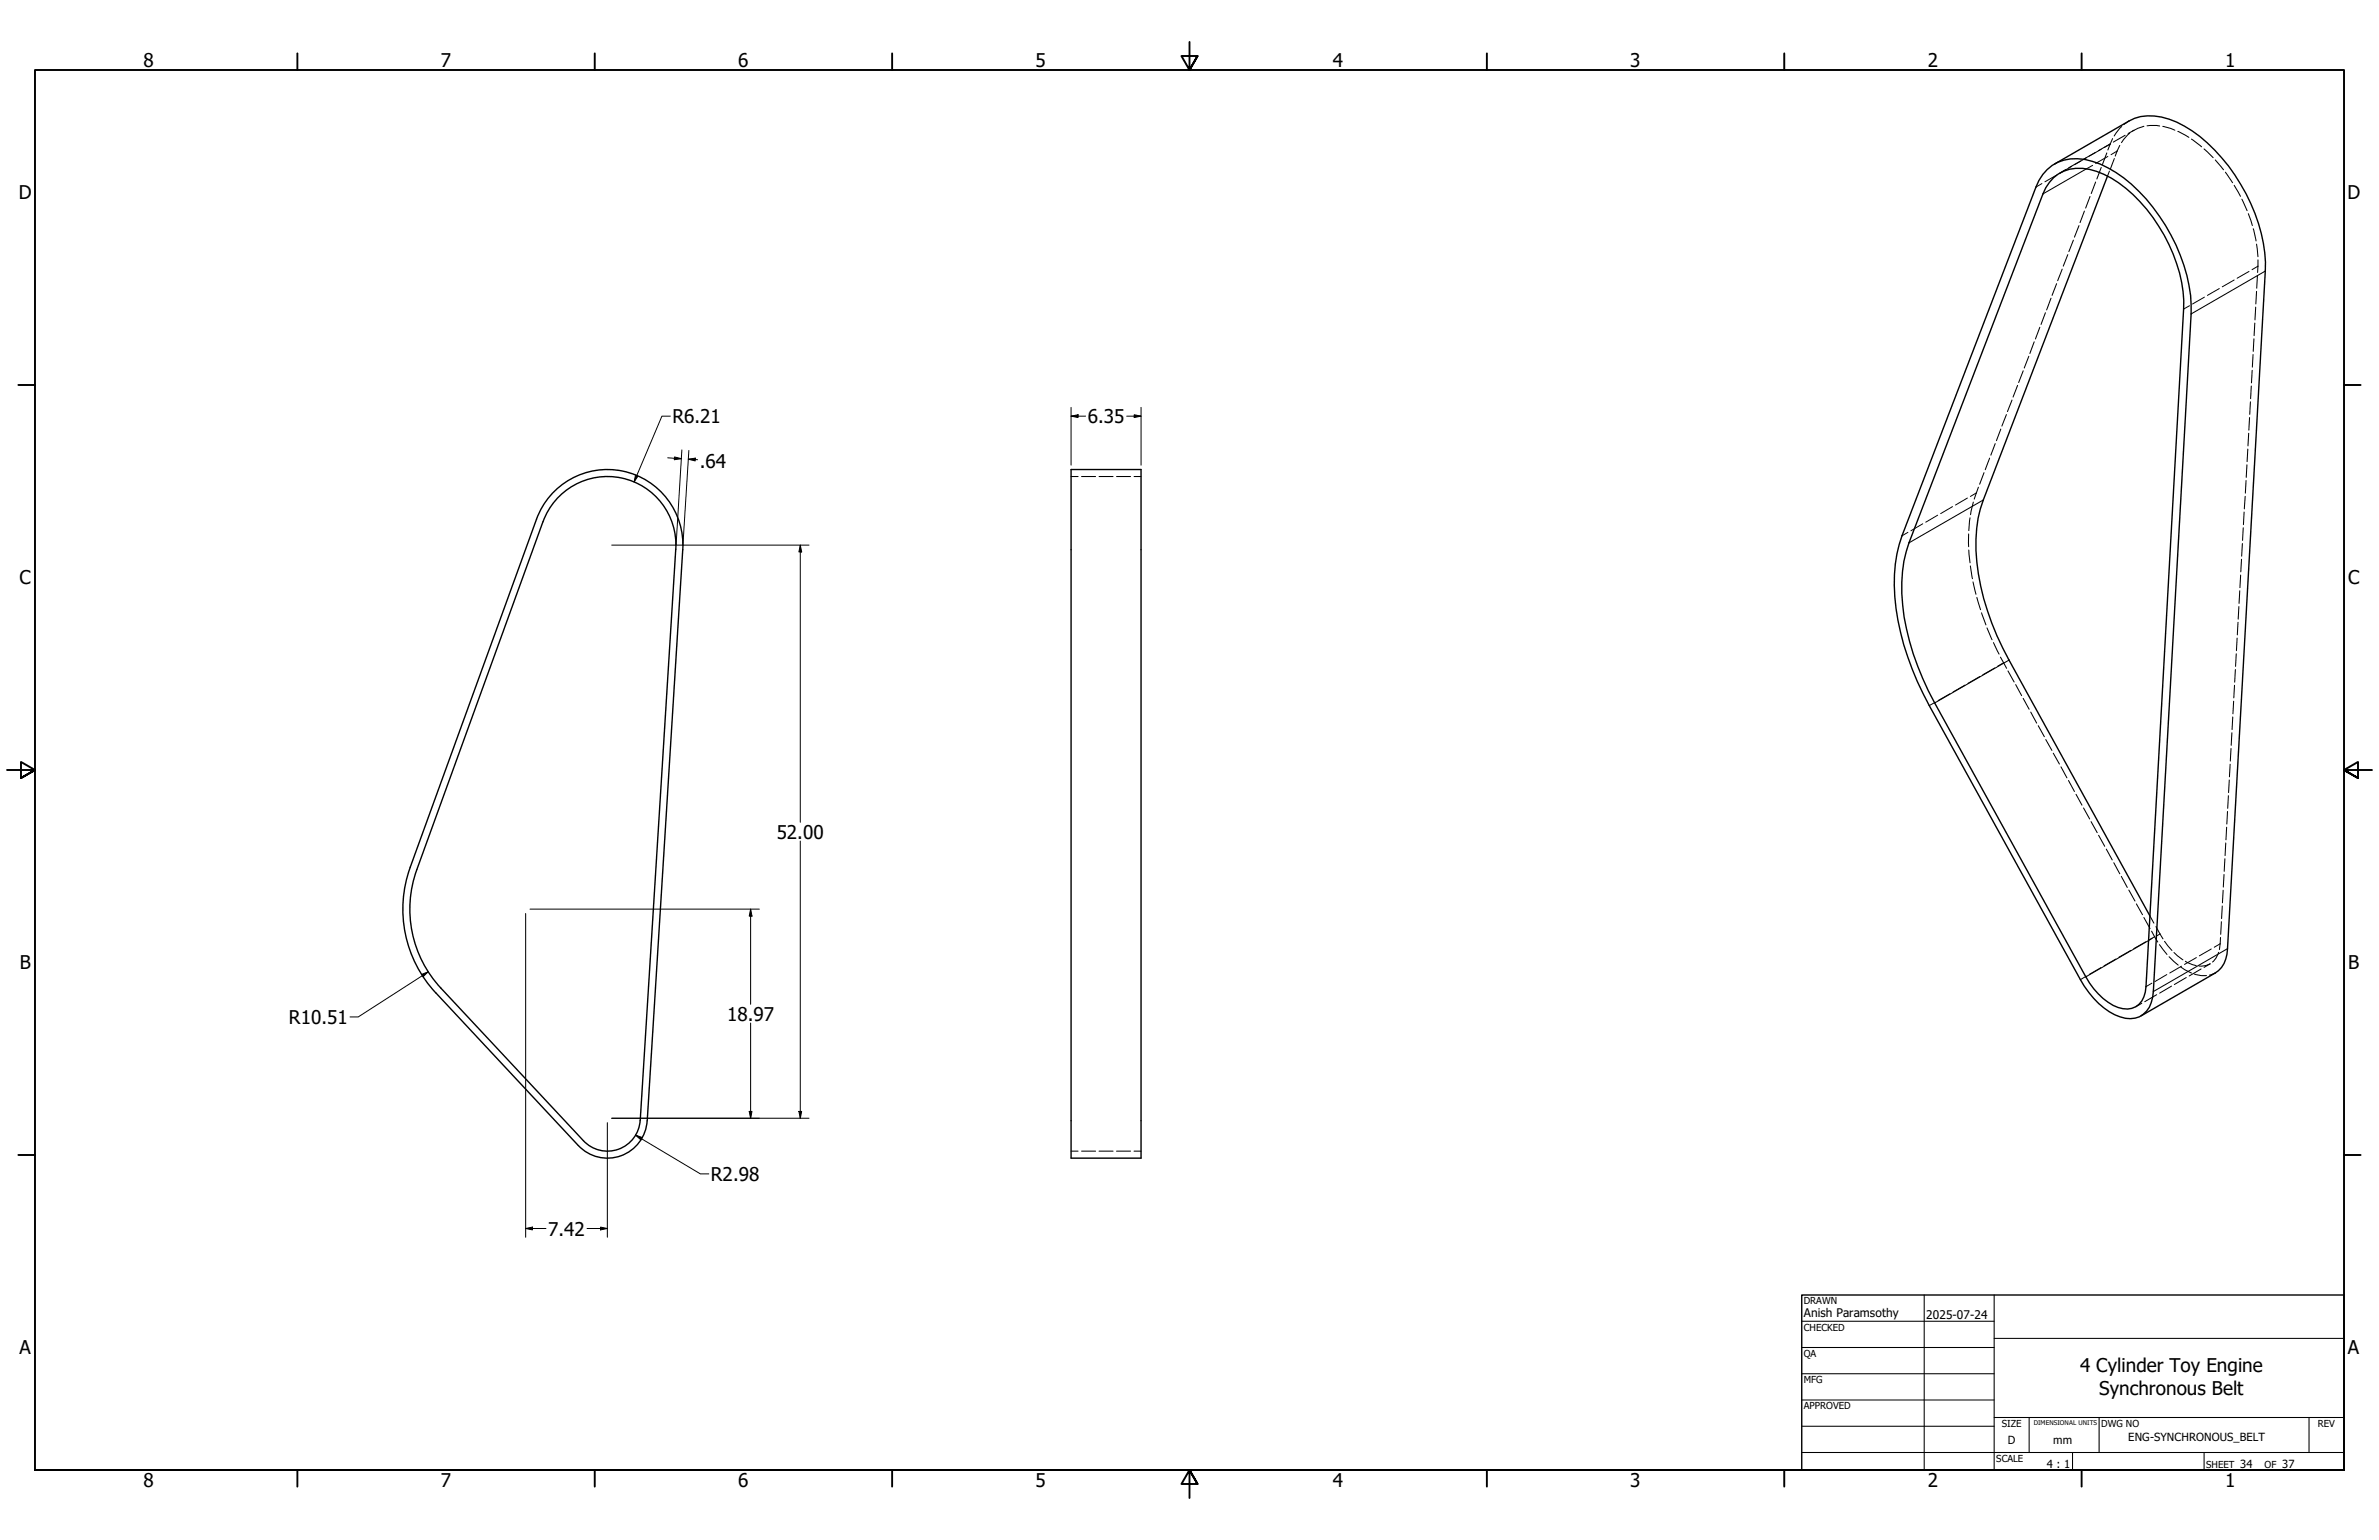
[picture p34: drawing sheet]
<svg xmlns="http://www.w3.org/2000/svg" width="864mm" height="559mm" viewBox="0 0 864 559" stroke-linecap="round" stroke-linejoin="round" font-family="sans-serif">
<defs><g id="words">
<g font-size="6.9">
<text x="52.1" y="24.4">8</text>
<text x="160" y="24.4">7</text>
<text x="268" y="24.4">6</text>
<text x="375.9" y="24.4">5</text>
<text x="483.9" y="24.4">4</text>
<text x="591.8" y="24.4">3</text>
<text x="699.8" y="24.4">2</text>
<text x="807.7" y="24.4">1</text>
<text x="6.9" y="72.3">D</text>
<text x="852.1" y="72.3">D</text>
<text x="244.1" y="153.5">R6.21</text>
<text x="394.8" y="153.5">6.35</text>
<text x="254" y="169.7">.64</text>
<text x="7.1" y="212">C</text>
<text x="852.4" y="212">C</text>
<text x="281.9" y="304.3">52.00</text>
<text x="7.2" y="351.7">B</text>
<text x="852.4" y="351.7">B</text>
<text x="104.9" y="371.5">R10.51</text>
<text x="264" y="370.3">18.97</text>
<text x="258.1" y="428.4">R2.98</text>
<text x="199" y="448.3">7.42</text>
<text x="7.1" y="491.4">A</text>
<text x="852.3" y="491.4">A</text>
<text x="755.1" y="497.8">4 Cylinder Toy Engine</text>
<text x="762" y="506">Synchronous Belt</text>
<text x="52.1" y="539.4">8</text>
<text x="160" y="539.4">7</text>
<text x="268" y="539.4">6</text>
<text x="375.9" y="539.4">5</text>
<text x="483.9" y="539.4">4</text>
<text x="591.8" y="539.4">3</text>
<text x="699.8" y="539.4">2</text>
<text x="807.7" y="539.4">1</text>
</g>
<g font-size="4.3">
<text x="654.8" y="477.8">Anish Paramsothy</text>
<text x="699.3" y="478.6">2025-07-24</text>
</g>
<g font-size="4.1">
<text x="728.9" y="524.1">D</text>
<text x="745.4" y="524.1">mm</text>
<text x="772.6" y="523">ENG-SYNCHRONOUS_BELT</text>
<text x="743.1" y="532.6">4 : 1</text>
<text x="813.2" y="532.6">34</text>
<text x="828.5" y="532.6">37</text>
</g>
<g font-size="3.5">
<text x="654.8" y="473.2">DRAWN</text>
<text x="654.8" y="482.8">CHECKED</text>
<text x="654.8" y="492.3">QA</text>
<text x="654.8" y="501.8">MFG</text>
<text x="654.8" y="511.4">APPROVED</text>
<text x="726.7" y="517.7">SIZE</text>
<text x="762.8" y="517.7">DWG NO</text>
<text x="841.4" y="517.7">REV</text>
<text x="724.7" y="530.4">SCALE</text>
<text x="800.9" y="532.6">SHEET</text>
<text x="822.1" y="532.6">OF</text>
</g>
<text font-size="2.3" x="738.3" y="516.9">DIMENSIONAL UNITS</text>
</g></defs>
<!-- layer: Visible (ANSI) -->
<path d="M745.9 59.5l26.9-15.6a18.6 18.6 0 0 1 17.4 .4 58.9 58.9 0 0 1 25.1 26 56.4 56.4 0 0 1 7 28.1l-13.7 245.8a10 10 0 0 1-4.4 8.9l-27 15.5M743.1 61.5a15.8 15.8 0 0 1 16.4-3 46.1 46.1 0 0 1 22.1 16.7 63.9 63.9 0 0 1 13.8 35.4l-13.7 249.2a9.4 9.4 0 0 1-6.6 9.6 14.6 14.6 0 0 1-11.3-3.6 33 33 0 0 1-8.6-10.3l-54.9-99.5a93.7 93.7 0 0 1-12.6-47.5 47 47 0 0 1 2.7-14.1l48.7-126.5 1.1-2.4 1.4-2.2zM745.5 64.5a14.7 14.7 0 0 1 15.5-2.3 46.3 46.3 0 0 1 22.7 19.9 54.1 54.1 0 0 1 9 30l-13.7 245.9a7.6 7.6 0 0 1-6.6 8.1 15 15 0 0 1-10.7-5.5l-1.7-1.8-2.8-4.3-54.9-99.4a89.2 89.2 0 0 1-11.9-43.8 43 43 0 0 1 2.6-14.3l48.6-126.6 1-2.3zM765 63.9l-45 117.5a55.5 55.5 0 0 0-1 31.3 99.7 99.7 0 0 0 10.3 26.8l51.1 92.8M201 178.5a27.4 27.4 0 0 1 30.7-5.7 27.4 27.4 0 0 1 16.1 26.7l-12.9 207.2a14.4 14.4 0 0 1-9.5 12.7 14.4 14.4 0 0 1-15.5-3.7l-51.7-55.4a44.6 44.6 0 0 1-9.3-45.6l45.8-126.3a27.3 27.3 0 0 1 6.3-9.9zM203.2 179.9a24.8 24.8 0 0 1 27.7-4.7 24.8 24.8 0 0 1 14.4 24.1l-12.9 207.2a11.9 11.9 0 0 1-7.9 10.5 11.9 11.9 0 0 1-12.7-3.1l-51.7-55.3a42 42 0 0 1-8.8-43.1l45.8-126.2a24.8 24.8 0 0 1 6.1-9.4zM388.8 170.4h25.4v249.8h-25.4z" fill="none" stroke="#000" stroke-width=".51"/>
<!-- layer: Hidden (ANSI) -->
<g fill="none" stroke="#000" stroke-width=".38">
<path d="M755.3 58.4l-4.3 2.5M760.7 55.3l-4.4 2.5M764.8 55.5l-1.6 4.2M766.1 52.2l-4.4 2.5M766.9 50.3l-1.7 4.1M767.5 57.5l-1.4 3.7M769.5 52.8l-1.7 3.8M770.2 45.9l-2.7 3.4M771.5 49.1l-4.4 2.5M772.8 43.9l-1.8 1.3M773.1 48.3l-3 3.5M774.7 47.2l-2.2 1.3"/>
<path d="M778.3 45.8l-2.2 .7-2 1.1M779.4 45.7h4.6M785.1 45.8l4.4 1.4M790.6 47.7l4 2.1M795.5 50.5l3.7 2.8M800.1 54l3.3 3.2M804.2 58l2.9 3.6M749.9 61.5l-2.1 1.3M756.7 76.6l-1.6 4.2M758.7 71.3l-1.6 4.2M760.7 66l-1.6 4.2M762.8 60.8l-1.6 4.2"/>
<path d="M765.7 62.1l-.7 1.8M807.8 62.5l2.7 3.8M811 67.2l2.3 4M813.8 72.3l1.9 4.2M816.2 77.5l1.4 4.4M748.6 97.7l-1.6 4.2M750.6 92.4l-1.6 4.2M752.7 87.1l-1.7 4.2M754.7 81.9l-1.7 4.1M817.9 83l1.1 4.4M819.1 88.6l.6 4.6M819.7 94.3l-.2 4.6"/>
<path d="M740.5 118.7l-1.6 4.3M742.5 113.5l-1.6 4.2M744.5 108.2l-1.6 4.3M746.6 102.9l-1.7 4.3M818.5 117.2l-.2 4.6M818.8 111.4l-.2 4.7M819.1 105.7l-.2 4.6M819.5 100l-.3 4.6M732.4 139.8l-1.6 4.3M734.4 134.6l-1.6 4.2M736.5 129.3l-1.7 4.2M738.4 124l-1.5 4.3"/>
<path d="M817.6 134.4l-.3 4.5M817.9 128.7l-.3 4.5M818.2 122.9l-.3 4.6M726.3 155.7l-1.6 4.2M728.3 150.4l-1.6 4.2M730.4 145.2l-1.7 4.2M816.3 157.2l-.3 4.6M816.6 151.5l-.2 4.6M816.9 145.8l-.2 4.6M817.2 140.1l-.2 4.6M388.8 172.9h2.6M392.6 172.9h5.1"/>
<path d="M399 172.9h5.1M405.3 172.9h5.1M411.7 172.9h2.5M718.2 176.8l-1.5 4.3M720.2 171.5l-1.6 4.2M722.2 166.2l-1.5 4.2M724.3 161l-1.6 4.2M815.3 174.4l-.2 4.5M815.7 168.7l-.3 4.5M816 162.9l-.3 4.6M714.6 193.7v4.7M714.7 199.6l.4 4.6"/>
<path d="M715.1 187.9l-.4 4.6M716.3 182.2l-1 4.6M814 197.2l-.2 4.6M814.3 191.5l-.2 4.6M814.6 185.8l-.2 4.6M815 180.1l-.3 4.6M715.3 205.4l.7 4.6M716.2 211.1l1.1 4.5M717.6 216.8l1.3 4.4M813.1 214.4l-.3 4.5M813.4 208.7l-.3 4.5M813.7 202.9l-.3 4.6"/>
<path d="M719.3 222.4l1.6 4.4M721.3 227.8l1.8 4.4M723.6 233.2l2.1 4.2M726.2 238.4l2.2 4.1M811.8 237.2l-.3 4.6M812.1 231.5l-.3 4.6M812.4 225.8l-.2 4.6M812.7 220.1l-.2 4.6M728.9 243.5l2.2 4M731.7 248.4l2.2 4M734.4 253.4l2.2 4M737.2 258.4l2.1 4"/>
<path d="M810.8 254.4l-.2 4.6M811.1 248.7l-.2 4.5M811.5 243l-.3 4.5M739.9 263.3l2.2 4M742.6 268.4l2.3 3.9M745.4 273.3l2.2 3.9M748.2 278.3l2.1 4M809.6 277.3l-.3 4.6M809.9 271.6l-.3 4.6M810.2 265.9l-.3 4.5M810.5 260.2l-.2 4.5M750.9 283.2l2.1 4"/>
<path d="M753.6 288.2l2.2 4M756.3 293.2l2.3 4M759.1 298.1l2.2 4M808.6 294.4l-.2 4.6M808.9 288.7l-.2 4.6M809.2 283l-.2 4.6M761.8 303.1l2.2 4M764.6 308.1l2.2 3.9M767.3 313.1l2.2 4M770.1 318l2.1 4M807.3 317.3l-.2 4.6M807.7 311.6l-.3 4.6"/>
<path d="M808 305.9l-.3 4.6M808.3 300.2l-.3 4.5M772.8 323l2.2 4M775.5 328l2.2 3.9M778.3 332.9l2.2 4M780.4 332.3l1.5 2.7M781 337.9l2.3 3.9M782.6 336.2l2.6 4.5M806.4 334.5l-.3 4.5M806.7 328.7l-.3 4.6M807 323l-.2 4.6M783.9 342.8l2.7 3.5"/>
<path d="M785.7 341.6l2.7 3.3M787.4 347.2l3.3 3M788.3 357.8l-4.3 2.6M789.2 345.6l3.2 2.7M791.6 350.8l3.9 2.3M793.3 348.8l3.9 1.6M793.6 354.7l-4.3 2.6M796.5 353.4l2.6 .6h1.9M799 351.6l-4.3 2.5M802.3 349.8l-2.2 1.2M802.3 349.7a6.3 6.3 0 0 1-4 .8M804.2 353.1l-2.1 .7"/>
<path d="M805.4 345.6a6.8 6.8 0 0 1-2.3 3.5M806.1 340.2l-.4 4.4M777.5 364l-2.2 1.3M782.9 360.9l-4.3 2.6M388.8 417.7h2.6M392.6 417.7h5.1M399 417.7h5.1M405.3 417.7h5.1M411.7 417.7h2.5"/>
</g>
<!-- layer: Hidden Narrow (ANSI) -->
<g fill="none" stroke="#000" stroke-width=".36">
<path d="M757.4 57.3l-4.3 2.5M762.8 54.2l-4.4 2.4M765.2 56.8l-4.5 2.5M766 52.3l-2.2 1.2M768.5 54.8l-2.2 1.3M741.2 66.6l-2.1 1.3M746.6 63.5l-4.3 2.5M752 60.4l-4.3 2.5M759.7 60l-2.3 1.3M816.4 98.5l-4.3 2.5M819.7 96.6l-2.2 1.3M794.8 110.9l-2.1 1.2"/>
<path d="M800.2 107.8l-4.3 2.5M805.6 104.7l-4.3 2.5M811 101.6l-4.3 2.5M717.4 178.9l-2.1 1.2M692.6 193.2l-2.2 1.2M698 190.1l-4.3 2.5M703.4 186.9l-4.3 2.6M708.8 183.8l-4.3 2.6M714.2 180.7l-4.3 2.6M702.5 254.8l-2.2 1.2M707.9 251.7l-4.3 2.5M713.3 248.6l-4.3 2.5"/>
<path d="M718.7 245.5l-4.3 2.5M724.1 242.4l-4.3 2.5M727.3 240.5l-2.1 1.2M782.1 339.9l-2.1 1.2M784.1 338.9l-1.4 .8M757.4 354.2l-2.2 1.3M762.7 351.1l-4.3 2.5M768.1 348l-4.3 2.5M773.5 344.9l-4.3 2.4M778.9 341.8l-4.3 2.4M781.2 356.7l-2.2 1.3M781.3 340.5l-1.4 .8"/>
<path d="M786.6 353.6l-4.3 2.6M791.9 350.6l-4.2 2.5M797.3 347.5l-4.3 2.4M802.7 344.4l-4.3 2.4M805.9 342.5l-2.1 1.2"/>
</g>
<!-- layer: Visible Narrow (ANSI) -->
<path d="M757.4 61.3l-15.8 9.1M822.3 98.4l-26.9 15.5M720 181.4l-27 15.6M729.3 239.5l-27 15.6M779.9 341.3l-22.7 13.2M808.6 344.2l-26.9 15.6" fill="none" stroke="#000" stroke-width=".38"/>
<!-- layer: Border (ANSI) -->
<g fill="none" stroke="#000" stroke-width=".7">
<path d="M107.9 19.4v6M215.9 19.4v6M323.8 19.4v6M431.8 15.2v10.2l-2.9-5.1h5.8l-2.9 5.1 2.9-5.1M539.8 19.4v6M647.7 19.4v6M755.6 19.4v6M6.7 139.7h6M850.9 139.7h6M2.5 279.4h10.2l-5.1-2.9v5.8l5.1-2.9-5.1 2.9M861.1 279.4h-10.2l5.1-2.9v5.8l-5.1-2.9 5.1 2.9M6.7 419.1h6"/>
<path d="M850.9 419.1h6M12.7 533.4v-508h838.2v508h-838.2h838.2M107.9 533.4v6M215.9 533.4v6M323.8 533.4v6M434.7 538.5l-2.9-5.1 2.9 5.1h-5.8l2.9-5.1v10.2M539.8 533.4v6M647.7 533.4v6M755.6 533.4v6"/>
</g>
<!-- layer: Title (ANSI) -->
<g fill="none" stroke="#000" stroke-width=".38">
<path d="M654 479.4h69.9M698.5 469.9v63.5M723.9 469.9v63.5M654 488.9h69.9M654 498.5h69.9M723.9 485.6h127M654 508h69.9M654 517.5h69.9M723.9 514.3h127M736.6 514.3v12.7M762 514.3v12.7M838.2 514.3v12.7"/>
<path d="M654 527h196.9M752.3 527v6.4M800.1 527v6.4"/>
</g>
<path d="M654 469.9h196.9v63.5h-196.9z" fill="none" stroke="#000" stroke-width=".51"/>
<!-- layer: Dimension (ANSI) -->
<g fill="none" stroke="#000" stroke-width=".36">
<path d="M243.3 151h-3l-10.1 23.9M388.8 151l2.6-.5v1zM388.8 151h5.3M388.8 147.8v21M409 151h5.2M411.7 150.5l2.5 .5-2.5 .5zM414.2 147.8v21M230.7 172.4l.9 .4-1.4 2.1zM242.4 166.1l4.9 .3M244.9 165.8l2.4 .6-2.5 .4zM247.5 163.3l-2.1 34.4M249.9 166.6l2.5-.4-.1 1.1z"/>
<path d="M249.9 166.6l3.3 .2M250.1 163.4l-2.2 34.5M222.1 197.8h71.6M290.5 197.8l.5 2.5h-1zM290.5 197.8v100.6M290.5 305.2v100.6M190.8 331.5v117.4M192.4 329.9h83.3M272.5 329.9l.5 2.5h-1zM272.5 329.9v34.5M153.1 353.6l2.3-1-1.8 1.8zM155.4 352.6l-25.4 16.4h-2.9"/>
<path d="M272.5 371.2v34.6M220.5 407.4v41.5M222.1 405.8h71.6M230.7 411.9l2.4 .9-.5 .8zM230.7 411.9l23.6 14.1h3M272 403.3h1l-.5 2.5zM290 403.3h1l-.5 2.5zM190.8 445.8l2.5-.5v1zM190.8 445.8h7.4M213.1 445.8h7.4M218 445.3l2.5 .5-2.5 .5z"/>
</g>
<g fill="#000">
<path d="M388.8 151l2.6-.5v1zM411.7 150.5l2.5 .5-2.5 .5zM230.7 172.4l.9 .4-1.4 2.1zM244.9 165.8l2.4 .6-2.5 .4zM249.9 166.6l2.5-.4-.1 1.1zM290.5 197.8l.5 2.5h-1zM272.5 329.9l.5 2.5h-1zM153.1 353.6l2.3-1-1.8 1.8zM230.7 411.9l2.4 .9-.5 .8zM272 403.3h1l-.5 2.5zM290 403.3h1l-.5 2.5zM190.8 445.8l2.5-.5v1z"/>
<path d="M218 445.3l2.5 .5-2.5 .5z"/>
</g>
<use href="#words"/>
</svg>
